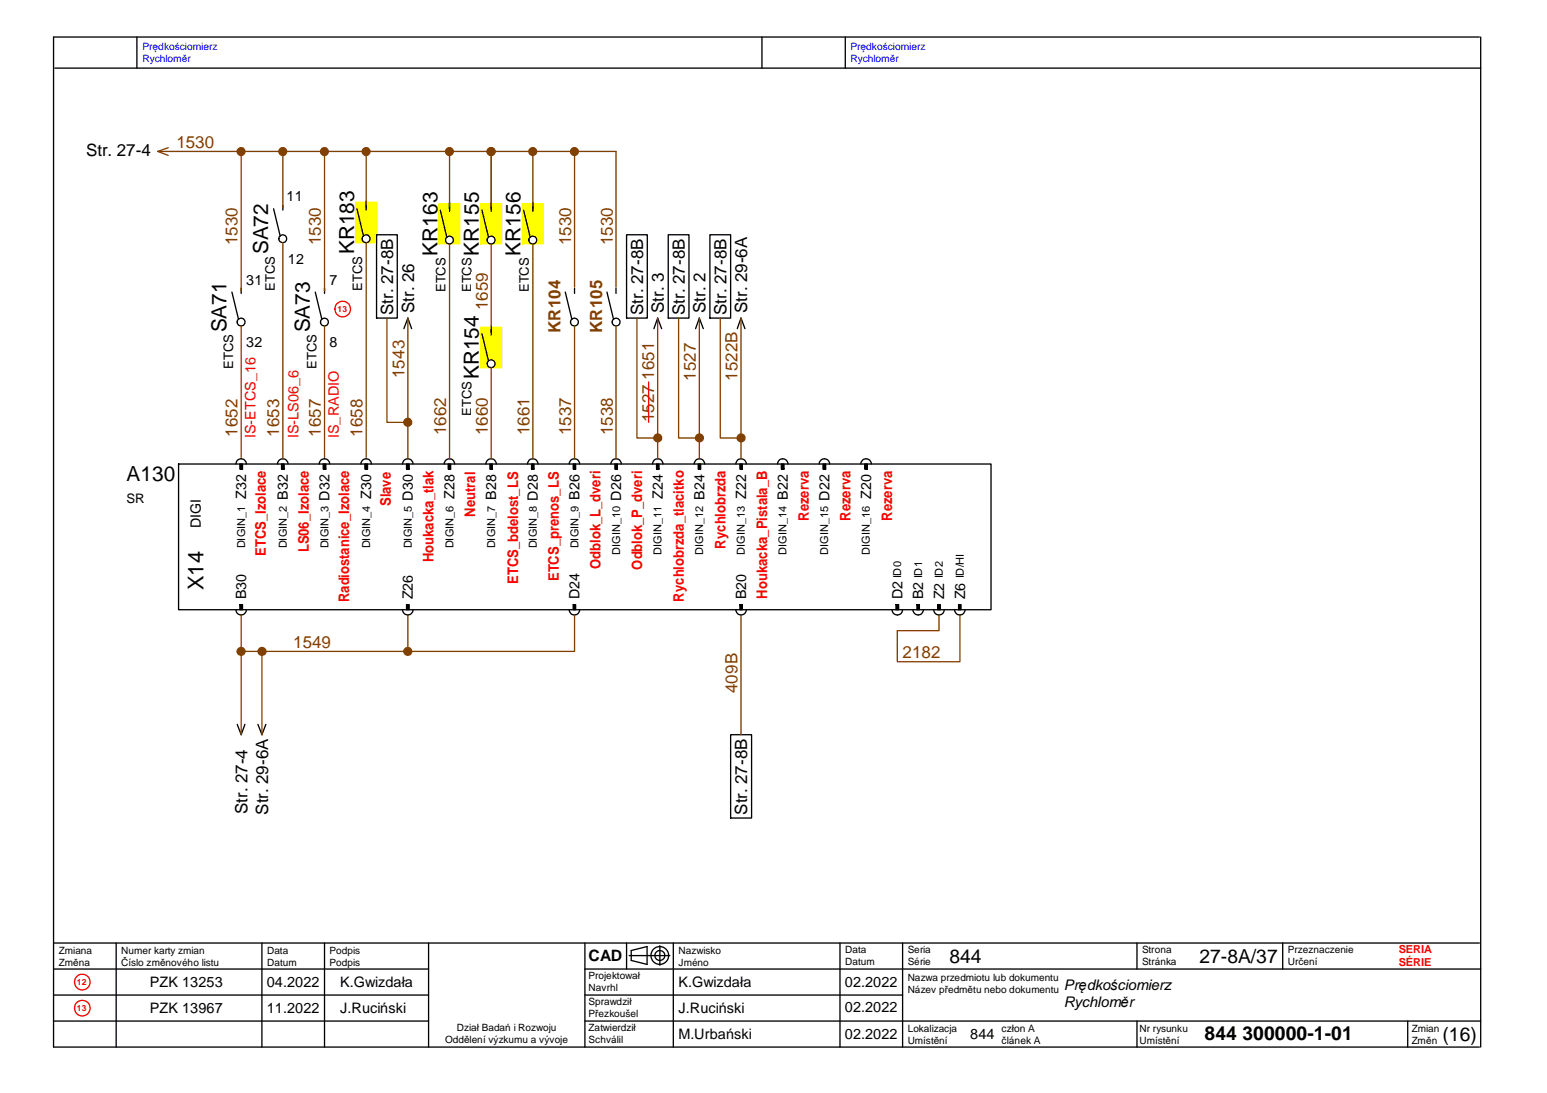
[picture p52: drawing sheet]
<svg xmlns="http://www.w3.org/2000/svg" width="297mm" height="210mm" viewBox="0 0 297 210" stroke-linecap="round" stroke-linejoin="round" font-family="sans-serif">
<defs><g id="words">
<text font-size="4.2" x="39.1" y="113.3" transform="rotate(-90 39.1 113.3)">X14</text>
<g font-size="4">
<text x="51.5" y="48.9" transform="rotate(-90 51.5 48.9)">SA72</text>
<text x="68" y="48.9" transform="rotate(-90 68 48.9)">KR183</text>
<text x="84" y="49.1" transform="rotate(-90 84 49.1)">KR163</text>
<text x="91.9" y="49.1" transform="rotate(-90 91.9 49.1)">KR155</text>
<text x="99.9" y="49.1" transform="rotate(-90 99.9 49.1)">KR156</text>
<text x="43.5" y="63.8" transform="rotate(-90 43.5 63.8)">SA71</text>
<text x="59.5" y="63.8" transform="rotate(-90 59.5 63.8)">SA73</text>
<text x="91.9" y="72.9" transform="rotate(-90 91.9 72.9)">KR154</text>
<text x="24.3" y="92.3">A130</text>
</g>
<g font-size="3.7">
<text x="182.3" y="184.9">844</text>
<text x="230.3" y="184.9">27-8A/37</text>
<text x="231.3" y="199.8">844 300000-1-01</text>
<text x="277" y="199.9">(16)</text>
</g>
<g font-size="3.3" fill="#804000">
<text x="33.9" y="28.4">1530</text>
<text x="45.6" y="47.1" transform="rotate(-90 45.6 47.1)">1530</text>
<text x="61.6" y="47.1" transform="rotate(-90 61.6 47.1)">1530</text>
<text x="109.6" y="47.1" transform="rotate(-90 109.6 47.1)">1530</text>
<text x="117.6" y="47.1" transform="rotate(-90 117.6 47.1)">1530</text>
<text x="93.6" y="59.6" transform="rotate(-90 93.6 59.6)">1659</text>
<text x="77.6" y="72.6" transform="rotate(-90 77.6 72.6)">1543</text>
<text x="133.6" y="73.1" transform="rotate(-90 133.6 73.1)">1527</text>
<text x="141.6" y="73.1" transform="rotate(-90 141.6 73.1)">1522B</text>
<text x="45.6" y="83.9" transform="rotate(-90 45.6 83.9)">1652</text>
<text x="53.6" y="83.9" transform="rotate(-90 53.6 83.9)">1653</text>
<text x="61.6" y="83.9" transform="rotate(-90 61.6 83.9)">1657</text>
<text x="69.6" y="83.9" transform="rotate(-90 69.6 83.9)">1658</text>
<text x="85.6" y="83.6" transform="rotate(-90 85.6 83.6)">1662</text>
<text x="93.6" y="83.6" transform="rotate(-90 93.6 83.6)">1660</text>
<text x="101.6" y="83.6" transform="rotate(-90 101.6 83.6)">1661</text>
<text x="109.6" y="83.6" transform="rotate(-90 109.6 83.6)">1537</text>
<text x="117.6" y="83.6" transform="rotate(-90 117.6 83.6)">1538</text>
<text x="125.6" y="81.1" transform="rotate(-90 125.6 81.1)">1527 1651</text>
<text x="56.3" y="124.4">1549</text>
<text x="173.3" y="126.4">2182</text>
<text x="141.6" y="133.1" transform="rotate(-90 141.6 133.1)">409B</text>
</g>
<g font-size="3.3">
<text x="16.5" y="30">Str. 27-4</text>
<text x="75.5" y="60.5" transform="rotate(-90 75.5 60.5)">Str. 27-8B</text>
<text x="79.5" y="60.1" transform="rotate(-90 79.5 60.1)">Str. 26</text>
<text x="123.5" y="60.5" transform="rotate(-90 123.5 60.5)">Str. 27-8B</text>
<text x="127.5" y="60.1" transform="rotate(-90 127.5 60.1)">Str. 3</text>
<text x="131.5" y="60.5" transform="rotate(-90 131.5 60.5)">Str. 27-8B</text>
<text x="135.5" y="60.1" transform="rotate(-90 135.5 60.1)">Str. 2</text>
<text x="139.5" y="60.5" transform="rotate(-90 139.5 60.5)">Str. 27-8B</text>
<text x="143.5" y="60.1" transform="rotate(-90 143.5 60.1)">Str. 29-6A</text>
<text x="47.5" y="156.3" transform="rotate(-90 47.5 156.3)">Str. 27-4</text>
<text x="51.5" y="156.5" transform="rotate(-90 51.5 156.5)">Str. 29-6A</text>
<text x="143.5" y="156.5" transform="rotate(-90 143.5 156.5)">Str. 27-8B</text>
</g>
<g font-size="3.2" fill="#804000">
<text x="107.7" y="63.9" transform="rotate(-90 107.7 63.9)">KR104</text>
<text x="115.7" y="63.9" transform="rotate(-90 115.7 63.9)">KR105</text>
</g>
<text font-size="3" x="113" y="184.6">CAD</text>
<g font-size="2.8" fill="#d50000">
<text x="49.1" y="84.1" transform="rotate(-90 49.1 84.1)">IS-ETCS_16</text>
<text x="57.3" y="84.1" transform="rotate(-90 57.3 84.1)">IS-LS06_6</text>
<text x="65.1" y="84.1" transform="rotate(-90 65.1 84.1)">IS_RADIO</text>
</g>
<g font-size="2.8" fill="#f00">
<text x="75.1" y="97.2" transform="rotate(-90 75.1 97.2)">Slave</text>
<text x="91.3" y="99.3" transform="rotate(-90 91.3 99.3)">Neutral</text>
<text x="155.3" y="100" transform="rotate(-90 155.3 100)">Rezerva</text>
<text x="163.3" y="100" transform="rotate(-90 163.3 100)">Rezerva</text>
<text x="171.3" y="100" transform="rotate(-90 171.3 100)">Rezerva</text>
<text x="51.1" y="106.8" transform="rotate(-90 51.1 106.8)">ETCS_Izolace</text>
<text x="59.3" y="106.1" transform="rotate(-90 59.3 106.1)">LS06_Izolace</text>
<text x="83.3" y="107.9" transform="rotate(-90 83.3 107.9)">Houkacka_tlak</text>
<text x="139.3" y="105.4" transform="rotate(-90 139.3 105.4)">Rychlobrzda</text>
<text x="99.5" y="112.1" transform="rotate(-90 99.5 112.1)">ETCS_bdelost_LS</text>
<text x="107.3" y="111.6" transform="rotate(-90 107.3 111.6)">ETCS_prenos_LS</text>
<text x="115.3" y="109.2" transform="rotate(-90 115.3 109.2)">Odblok_L_dveri</text>
<text x="123.3" y="109.4" transform="rotate(-90 123.3 109.4)">Odblok_P_dveri</text>
<text x="67.1" y="115.7" transform="rotate(-90 67.1 115.7)">Radiostanice_Izolace</text>
<text x="131.3" y="115.5" transform="rotate(-90 131.3 115.5)">Rychlobrzda_tlacitko</text>
<text x="147.3" y="115" transform="rotate(-90 147.3 115)">Houkacka_Pistala_B</text>
</g>
<g font-size="2.8">
<text x="28.8" y="189.6">PZK 13253</text>
<text x="51.2" y="189.6">04.2022</text>
<text x="65.3" y="189.6">K.Gwizdała</text>
<text x="130.3" y="189.6">K.Gwizdała</text>
<text x="162.2" y="189.6">02.2022</text>
<text x="204.3" y="190.2">Prędkościomierz</text>
<text x="28.8" y="194.6">PZK 13967</text>
<text x="51.2" y="194.6">11.2022</text>
<text x="65.3" y="194.6">J.Ruciński</text>
<text x="130.3" y="194.6">J.Ruciński</text>
<text x="162.2" y="194.4">02.2022</text>
<text x="204.3" y="193.5">Rychloměr</text>
<text x="130.3" y="199.6">M.Urbański</text>
<text x="162.2" y="199.6">02.2022</text>
<text x="186.3" y="199.6">844</text>
</g>
<g font-size="2.7">
<text x="55" y="38.7">11</text>
<text x="55.3" y="50.7">12</text>
<text x="47.3" y="54.7">31</text>
<text x="63.3" y="54.7">7</text>
<text x="47.3" y="66.7">32</text>
<text x="63.3" y="66.7">8</text>
<text x="47.3" y="95.8" transform="rotate(-90 47.3 95.8)">Z32</text>
<text x="71.3" y="95.8" transform="rotate(-90 71.3 95.8)">Z30</text>
<text x="87.3" y="95.8" transform="rotate(-90 87.3 95.8)">Z28</text>
<text x="127.3" y="95.8" transform="rotate(-90 127.3 95.8)">Z24</text>
<text x="143.3" y="95.8" transform="rotate(-90 143.3 95.8)">Z22</text>
<text x="167.3" y="95.8" transform="rotate(-90 167.3 95.8)">Z20</text>
<text x="38.6" y="101.4" transform="rotate(-90 38.6 101.4)">DIGI</text>
<text x="55.3" y="96" transform="rotate(-90 55.3 96)">B32</text>
<text x="63.3" y="96.2" transform="rotate(-90 63.3 96.2)">D32</text>
<text x="79.3" y="96.2" transform="rotate(-90 79.3 96.2)">D30</text>
<text x="95.3" y="96" transform="rotate(-90 95.3 96)">B28</text>
<text x="103.3" y="96.2" transform="rotate(-90 103.3 96.2)">D28</text>
<text x="111.3" y="96" transform="rotate(-90 111.3 96)">B26</text>
<text x="119.3" y="96.2" transform="rotate(-90 119.3 96.2)">D26</text>
<text x="135.3" y="96" transform="rotate(-90 135.3 96)">B24</text>
<text x="151.3" y="96" transform="rotate(-90 151.3 96)">B22</text>
<text x="159.3" y="96.2" transform="rotate(-90 159.3 96.2)">D22</text>
<text x="47.3" y="115.1" transform="rotate(-90 47.3 115.1)">B30</text>
<text x="79.3" y="115.1" transform="rotate(-90 79.3 115.1)">Z26</text>
<text x="111.3" y="115.1" transform="rotate(-90 111.3 115.1)">D24</text>
<text x="143.3" y="115.1" transform="rotate(-90 143.3 115.1)">B20</text>
<text x="173.3" y="115.1" transform="rotate(-90 173.3 115.1)">D2</text>
<text x="177.3" y="115.1" transform="rotate(-90 177.3 115.1)">B2</text>
<text x="181.3" y="115.1" transform="rotate(-90 181.3 115.1)">Z2</text>
<text x="185.3" y="115.1" transform="rotate(-90 185.3 115.1)">Z6</text>
</g>
<g font-size="2.5">
<text x="52.8" y="55.8" transform="rotate(-90 52.8 55.8)">ETCS</text>
<text x="69.5" y="55.8" transform="rotate(-90 69.5 55.8)">ETCS</text>
<text x="85.5" y="56.1" transform="rotate(-90 85.5 56.1)">ETCS</text>
<text x="90.5" y="56.1" transform="rotate(-90 90.5 56.1)">ETCS</text>
<text x="101.5" y="56.1" transform="rotate(-90 101.5 56.1)">ETCS</text>
<text x="44.8" y="70.9" transform="rotate(-90 44.8 70.9)">ETCS</text>
<text x="60.8" y="70.9" transform="rotate(-90 60.8 70.9)">ETCS</text>
<text x="90.5" y="79.8" transform="rotate(-90 90.5 79.8)">ETCS</text>
<text x="24.3" y="96.6">SR</text>
</g>
<g font-size="2.1">
<text x="47.1" y="105.3" transform="rotate(-90 47.1 105.3)">DIGIN_1</text>
<text x="55.1" y="105.3" transform="rotate(-90 55.1 105.3)">DIGIN_2</text>
<text x="63.1" y="105.3" transform="rotate(-90 63.1 105.3)">DIGIN_3</text>
<text x="71.1" y="105.3" transform="rotate(-90 71.1 105.3)">DIGIN_4</text>
<text x="79.1" y="105.3" transform="rotate(-90 79.1 105.3)">DIGIN_5</text>
<text x="87.1" y="105.3" transform="rotate(-90 87.1 105.3)">DIGIN_6</text>
<text x="95.1" y="105.3" transform="rotate(-90 95.1 105.3)">DIGIN_7</text>
<text x="103.1" y="105.3" transform="rotate(-90 103.1 105.3)">DIGIN_8</text>
<text x="111.1" y="105.3" transform="rotate(-90 111.1 105.3)">DIGIN_9</text>
<text x="119.1" y="106.5" transform="rotate(-90 119.1 106.5)">DIGIN_10</text>
<text x="127" y="106.5" transform="rotate(-90 127 106.5)">DIGIN_11</text>
<text x="135" y="106.5" transform="rotate(-90 135 106.5)">DIGIN_12</text>
<text x="143" y="106.5" transform="rotate(-90 143 106.5)">DIGIN_13</text>
<text x="151" y="106.5" transform="rotate(-90 151 106.5)">DIGIN_14</text>
<text x="159" y="106.5" transform="rotate(-90 159 106.5)">DIGIN_15</text>
<text x="167" y="106.5" transform="rotate(-90 167 106.5)">DIGIN_16</text>
<text x="173.1" y="111.1" transform="rotate(-90 173.1 111.1)">ID0</text>
<text x="177.1" y="111.1" transform="rotate(-90 177.1 111.1)">ID1</text>
<text x="181.1" y="111.1" transform="rotate(-90 181.1 111.1)">ID2</text>
<text x="185.1" y="111.1" transform="rotate(-90 185.1 111.1)">ID/HI</text>
</g>
<g font-size="2.1" fill="#f00">
<text x="268.6" y="183">SERIA</text>
<text x="268.6" y="185.5">SÉRIE</text>
</g>
<g font-size="2" fill="#00f">
<text x="27.3" y="12">Rychloměr</text>
<text x="27.3" y="9.7">Prędkościomierz</text>
<text x="163.3" y="12">Rychloměr</text>
<text x="163.3" y="9.7">Prędkościomierz</text>
</g>
<g font-size="2">
<text x="192.3" y="198.2">człon A</text>
<text x="192.3" y="200.5">článek A</text>
</g>
<g font-size="1.9">
<text x="11.3" y="183.1">Zmiana</text>
<text x="11.3" y="185.4">Změna</text>
<text x="23.3" y="183.1">Numer karty zmian</text>
<text x="23.3" y="185.4">Číslo změnového listu</text>
<text x="51.3" y="183.1">Data</text>
<text x="51.3" y="185.4">Datum</text>
<text x="63.3" y="183.1">Podpis</text>
<text x="63.3" y="185.4">Podpis</text>
<text x="130.3" y="183.1">Nazwisko</text>
<text x="130.3" y="185.4">Jméno</text>
<text x="162.3" y="183.1">Data</text>
<text x="162.3" y="185.4">Datum</text>
<text x="174.3" y="183.1">Seria</text>
<text x="174.3" y="185.4">Série</text>
<text x="219.3" y="183.1">Strona</text>
<text x="219.3" y="185.4">Stránka</text>
<text x="247.3" y="183.1">Przeznaczenie</text>
<text x="247.3" y="185.4">Určení</text>
<text x="113" y="188.1">Projektował</text>
<text x="113" y="190.4">Navrhl</text>
<text x="174.3" y="188.4">Nazwa przedmiotu lub dokumentu</text>
<text x="174.3" y="190.7">Název předmětu nebo dokumentu</text>
<text x="113" y="193.1">Sprawdził</text>
<text x="113" y="195.4">Přezkoušel</text>
<text x="85.5" y="200.4">Oddělení výzkumu a vývoje</text>
<text x="87.7" y="198.1">Dział Badań i Rozwoju</text>
<text x="113" y="198.1">Zatwierdził</text>
<text x="113" y="200.4">Schválil</text>
<text x="174.3" y="198.2">Lokalizacja</text>
<text x="174.3" y="200.4">Umístění</text>
<text x="218.8" y="198.2">Nr rysunku</text>
<text x="218.8" y="200.4">Umístění</text>
<text x="271.1" y="198.2">Zmian</text>
<text x="271.1" y="200.4">Změn</text>
</g>
<g font-size="1.6" fill="#f00">
<text x="64.8" y="59.9">13</text>
<text x="14.8" y="189.1">12</text>
<text x="14.8" y="194.1">13</text>
</g>
</g></defs>
<path d="M10.5 13.1h273.8M26.3 7.1v6M146.3 7.1v6M162.3 7.1v6M284.1 7.1h-273.8v194h273.8M284.3 7.1v194M10.3 191.1h72M10.3 181.1h273.8M129.3 181.1v20M173.3 181.1v20" fill="none" stroke="#010101" stroke-width=".25"/>
<g fill="#fff">
<path d="M218.8 196.3h9.2v4.5h-9.2z" fill-rule="evenodd"/>
<path d="M113 186.3h9.9v4.5h-9.9z" fill-rule="evenodd"/>
<path d="M130.3 181.4h8.1v4.4h-8.1z" fill-rule="evenodd"/>
<path d="M113 191.3h9.6v4.5h-9.6z" fill-rule="evenodd"/>
</g>
<path d="M10.3 196.1h72M10.3 186.1h72" fill="none" stroke="#010101" stroke-width=".25"/>
<g fill="#fff">
<path d="M113 196.3h9.1v4.5h-9.1z" fill-rule="evenodd"/>
<path d="M130.3 186.9h14v3.2h-14z" fill-rule="evenodd"/>
<path d="M130.3 191.9h12.7v3.2h-12.7z" fill-rule="evenodd"/>
<path d="M130.3 196.9h14.1v3.3h-14.1z" fill-rule="evenodd"/>
</g>
<path d="M161.3 181.1v20" fill="none" stroke="#010101" stroke-width=".25"/>
<g fill="#fff">
<path d="M162.3 181.3h5.7v4.5h-5.7z" fill-rule="evenodd"/>
<path d="M11.3 181.4h6.4v4.4h-6.4z" fill-rule="evenodd"/>
</g>
<path d="M22.3 181.1v20M50.3 181.1v20" fill="none" stroke="#010101" stroke-width=".25"/>
<path d="M23.3 181.4h18.8v4.4h-18.8z" fill-rule="evenodd" fill="#fff"/>
<path d="M82.3 181.1v20" fill="none" stroke="#010101" stroke-width=".25"/>
<path d="M51.3 181.4h5.7v4.4h-5.7z" fill-rule="evenodd" fill="#fff"/>
<path d="M62.3 181.1v20" fill="none" stroke="#010101" stroke-width=".25"/>
<path d="M63.3 181.4h5.9v4.4h-5.9z" fill-rule="evenodd" fill="#fff"/>
<path d="M112.3 196.1h172M112.3 186.1h172M270.3 196.1v5" fill="none" stroke="#000" stroke-width=".25"/>
<path d="M112.3 181.1v20" fill="none" stroke="#010101" stroke-width=".25"/>
<g fill="#fff">
<path d="M271.1 196.3h5.2v4.5h-5.2z" fill-rule="evenodd"/>
<path d="M174.3 181.3h4.5v4.5h-4.5z" fill-rule="evenodd"/>
<path d="M182.3 181.4h6.2v4.2h-6.2z" fill-rule="evenodd"/>
<path d="M231.3 196.4h28.4v4.3h-28.4z" fill-rule="evenodd"/>
</g>
<path d="M218.3 196.1v5" fill="none" stroke="#000" stroke-width=".25"/>
<g fill="#fff">
<path d="M174.3 196.3h9.5v4.5h-9.5z" fill-rule="evenodd"/>
<path d="M186.3 197h4.7v3.2h-4.7z" fill-rule="evenodd"/>
<path d="M174.3 186.6h29.1v4.5h-29.1z" fill-rule="evenodd"/>
<path d="M162.2 186.9h10.2v3.2h-10.2z" fill-rule="evenodd"/>
</g>
<path d="M218.3 181.1v5" fill="none" stroke="#000" stroke-width=".25"/>
<g fill="#fff">
<path d="M219.3 181.3h6.6v4.5h-6.6z" fill-rule="evenodd"/>
<path d="M230.3 181.4h15.1v4.2h-15.1z" fill-rule="evenodd"/>
</g>
<path d="M246.3 181.1v5" fill="none" stroke="#000" stroke-width=".25"/>
<path d="M247.3 181.3h12.6v4.5h-12.6z" fill-rule="evenodd" fill="#fff"/>
<g fill="none" stroke="#000" stroke-width=".25">
<path d="M112.3 191.1h61M120.3 181.1v5M120.8 183.5h7.8M121.2 182.5l3-.7v3.4l-3-.8zM126.7 181.6v3.8"/>
<circle cx="126.7" cy="183.5" r="1.71"/>
<circle cx="126.7" cy="183.5" r=".94"/>
</g>
<g fill="#fff">
<path d="M162.2 191.8h10.2v3.1h-10.2z" fill-rule="evenodd"/>
<path d="M162.2 197h10.2v3.2h-10.2z" fill-rule="evenodd"/>
<path d="M192.3 196.3h7.5v4.6h-7.5z" fill-rule="evenodd"/>
<circle cx="15.8" cy="188.6" r="1.5"/>
</g>
<circle cx="15.8" cy="188.6" r="1.5" fill="none" stroke="#f00" stroke-width=".25"/>
<g fill="#fff">
<path d="M14.8 187.6h1.8v1.9h-1.8z" fill-rule="evenodd"/>
<path d="M28.8 187h14v3.2h-14z" fill-rule="evenodd"/>
<path d="M51.2 187h10.2v3.2h-10.2z" fill-rule="evenodd"/>
<path d="M65.3 187h14v3.2h-14z" fill-rule="evenodd"/>
<path d="M277 196.4h6.6v4.3h-6.6z" fill-rule="evenodd"/>
<circle cx="65.8" cy="59.3" r="1.49"/>
</g>
<circle cx="65.8" cy="59.3" r="1.49" fill="none" stroke="#f00" stroke-width=".25"/>
<g fill="#fff">
<path d="M64.8 58.3h1.8v1.9h-1.8z" fill-rule="evenodd"/>
<circle cx="15.8" cy="193.6" r="1.5"/>
</g>
<circle cx="15.8" cy="193.6" r="1.5" fill="none" stroke="#f00" stroke-width=".25"/>
<g fill="#fff">
<path d="M14.8 192.6h1.8v1.9h-1.8z" fill-rule="evenodd"/>
<path d="M65.3 192h12.7v3.2h-12.7z" fill-rule="evenodd"/>
<path d="M28.8 192h14v3.2h-14z" fill-rule="evenodd"/>
<path d="M51.2 192h10.2v3.2h-10.2z" fill-rule="evenodd"/>
<path d="M27.3 7.8h14.5v4.6h-14.5z" fill-rule="evenodd"/>
<path d="M163.3 7.8h14.5v4.6h-14.5z" fill-rule="evenodd"/>
<path d="M104.6 53.7h3.8v10.2h-3.8z" fill-rule="evenodd"/>
<path d="M112.6 53.7h3.8v10.2h-3.8z" fill-rule="evenodd"/>
</g>
<path d="M34.3 89.1h156v28h-156zM45.3 89.1a1 1 0 0 1 1-1 1 1 0 0 1 1 1M46.1 89.1h.5v1h-.5zM53.3 89.1a1 1 0 0 1 1-1 1 1 0 0 1 1 1M54.1 89.1h.5v1h-.5zM61.3 89.1a1 1 0 0 1 1-1 1 1 0 0 1 1 1M62.1 89.1h.5v1h-.5zM69.3 89.1a1 1 0 0 1 1-1 1 1 0 0 1 1 1M70.1 89.1h.5v1h-.5z" fill="none" stroke="#000" stroke-width=".25"/>
<g fill="#000">
<path d="M46.1 89.1h.5v1h-.5z" fill-rule="evenodd"/>
<path d="M54.1 89.1h.5v1h-.5z" fill-rule="evenodd"/>
<path d="M62.1 89.1h.5v1h-.5z" fill-rule="evenodd"/>
<path d="M70.1 89.1h.5v1h-.5z" fill-rule="evenodd"/>
</g>
<path d="M36 95.8h3.1v5.5h-3.1z" fill-rule="evenodd" fill="#fff"/>
<path d="M46.1 116.1h.5v1h-.5z" fill-rule="evenodd" fill="#000"/>
<path d="M45.3 117.1a1 1 0 0 0 1 1 1 1 0 0 0 1-1M46.1 116.1h.5v1h-.5z" fill="none" stroke="#000" stroke-width=".25"/>
<g fill="#fff">
<path d="M35.1 105.9h4.9v7.4h-4.9z" fill-rule="evenodd"/>
<path d="M44.7 91.1h3.2v4.7h-3.2z" fill-rule="evenodd"/>
<path d="M52.7 91.1h3.2v4.9h-3.2z" fill-rule="evenodd"/>
<path d="M60.7 91.1h3.2v5.1h-3.2z" fill-rule="evenodd"/>
<path d="M68.7 91.1h3.2v4.7h-3.2z" fill-rule="evenodd"/>
<path d="M44.7 110.2h3.2v4.9h-3.2z" fill-rule="evenodd"/>
<path d="M45.1 97.1h2.4v8.1h-2.4z" fill-rule="evenodd"/>
</g>
<g fill="#000">
<path d="M172 116.1h.5v1h-.5z" fill-rule="evenodd"/>
<path d="M176.1 116.1h.4v1h-.4z" fill-rule="evenodd"/>
<path d="M180 116.1h.5v1h-.5z" fill-rule="evenodd"/>
<path d="M184.1 116.1h.4v1h-.4z" fill-rule="evenodd"/>
</g>
<path d="M171.3 117.1a1.02 1.02 0 0 0 1 1 1.02 1.02 0 0 0 1-1M172 116.1h.5v1h-.5zM175.3 117.1a1 1 0 0 0 1 1 1 1 0 0 0 1-1M176.1 116.1h.4v1h-.4zM179.3 117.1a1.02 1.02 0 0 0 1 1 1.02 1.02 0 0 0 1-1M180 116.1h.5v1h-.5zM183.3 117.1a1 1 0 0 0 1 1 1 1 0 0 0 1-1M184.1 116.1h.4v1h-.4z" fill="none" stroke="#000" stroke-width=".25"/>
<g fill="#fff">
<path d="M170.7 111.5h3.2v3.6h-3.2z" fill-rule="evenodd"/>
<path d="M174.7 111.7h3.2v3.4h-3.2z" fill-rule="evenodd"/>
<path d="M178.7 111.9h3.2v3.2h-3.2z" fill-rule="evenodd"/>
<path d="M182.7 111.9h3.2v3.2h-3.2z" fill-rule="evenodd"/>
<path d="M53.1 97.1h2.4v8.1h-2.4z" fill-rule="evenodd"/>
<path d="M61.1 97.1h2.4v8.1h-2.4z" fill-rule="evenodd"/>
<path d="M69.1 97.1h2.4v8.1h-2.4z" fill-rule="evenodd"/>
</g>
<g fill="#000">
<path d="M78.1 89.1h.5v1h-.5z" fill-rule="evenodd"/>
<path d="M86.1 89.1h.4v1h-.4z" fill-rule="evenodd"/>
<path d="M94.1 89.1h.4v1h-.4z" fill-rule="evenodd"/>
<path d="M102.1 89.1h.4v1h-.4z" fill-rule="evenodd"/>
<path d="M78.1 116.1h.5v1h-.5z" fill-rule="evenodd"/>
</g>
<path d="M77.3 89.1a1 1 0 0 1 1-1 1 1 0 0 1 1 1M78.1 89.1h.5v1h-.5zM85.3 89.1a1 1 0 0 1 1-1 1 1 0 0 1 1 1M86.1 89.1h.4v1h-.4zM93.3 89.1a1 1 0 0 1 1-1 1 1 0 0 1 1 1M94.1 89.1h.4v1h-.4zM101.3 89.1a1 1 0 0 1 1-1 1 1 0 0 1 1 1M102.1 89.1h.4v1h-.4zM77.3 117.1a1 1 0 0 0 1 1 1 1 0 0 0 1-1M78.1 116.1h.5v1h-.5z" fill="none" stroke="#000" stroke-width=".25"/>
<g fill="#fff">
<path d="M76.7 91.1h3.2v5.1h-3.2z" fill-rule="evenodd"/>
<path d="M84.7 91.1h3.2v4.7h-3.2z" fill-rule="evenodd"/>
<path d="M92.7 91.1h3.2v4.9h-3.2z" fill-rule="evenodd"/>
<path d="M100.7 91.1h3.2v5.1h-3.2z" fill-rule="evenodd"/>
<path d="M76.7 110.4h3.2v4.7h-3.2z" fill-rule="evenodd"/>
<path d="M77.1 97.1h2.4v8.1h-2.4z" fill-rule="evenodd"/>
<path d="M85.1 97.1h2.4v8.1h-2.4z" fill-rule="evenodd"/>
<path d="M93.1 97.1h2.4v8.1h-2.4z" fill-rule="evenodd"/>
<path d="M101.1 97.1h2.4v8.1h-2.4z" fill-rule="evenodd"/>
</g>
<g fill="#000">
<path d="M110.1 89.1h.4v1h-.4z" fill-rule="evenodd"/>
<path d="M118.1 89.1h.4v1h-.4z" fill-rule="evenodd"/>
<path d="M110.1 116.1h.4v1h-.4z" fill-rule="evenodd"/>
</g>
<path d="M109.3 89.1a1 1 0 0 1 1-1 1 1 0 0 1 1 1M110.1 89.1h.4v1h-.4zM117.3 89.1a1 1 0 0 1 1-1 1 1 0 0 1 1 1M118.1 89.1h.4v1h-.4zM109.3 117.1a1 1 0 0 0 1 1 1 1 0 0 0 1-1M110.1 116.1h.4v1h-.4z" fill="none" stroke="#000" stroke-width=".25"/>
<g fill="#fff">
<path d="M108.7 91.1h3.2v4.9h-3.2z" fill-rule="evenodd"/>
<path d="M116.7 91.1h3.2v5.1h-3.2z" fill-rule="evenodd"/>
<path d="M108.7 110h3.2v5.1h-3.2z" fill-rule="evenodd"/>
<path d="M109.1 97.1h2.4v8.1h-2.4z" fill-rule="evenodd"/>
<path d="M117.1 97.1h2.4v9.2h-2.4z" fill-rule="evenodd"/>
<path d="M171.1 107.9h2.4v3.2h-2.4z" fill-rule="evenodd"/>
<path d="M175.1 107.9h2.4v3.2h-2.4z" fill-rule="evenodd"/>
<path d="M179.1 107.9h2.4v3.2h-2.4z" fill-rule="evenodd"/>
<path d="M183.1 106.4h2.4v4.7h-2.4z" fill-rule="evenodd"/>
</g>
<g fill="#000">
<path d="M126.1 89.1h.4v1h-.4z" fill-rule="evenodd"/>
<path d="M134.1 89.1h.4v1h-.4z" fill-rule="evenodd"/>
</g>
<path d="M125.3 89.1a1 1 0 0 1 1-1 1 1 0 0 1 1 1M126.1 89.1h.4v1h-.4zM133.3 89.1a1 1 0 0 1 1-1 1 1 0 0 1 1 1M134.1 89.1h.4v1h-.4z" fill="none" stroke="#000" stroke-width=".25"/>
<g fill="#fff">
<path d="M124.7 91.1h3.2v4.7h-3.2z" fill-rule="evenodd"/>
<path d="M132.7 91.1h3.2v4.9h-3.2z" fill-rule="evenodd"/>
<path d="M125.1 97.1h2.4v9.2h-2.4z" fill-rule="evenodd"/>
<path d="M133.1 97.1h2.4v9.2h-2.4z" fill-rule="evenodd"/>
</g>
<g fill="#000">
<path d="M142.1 89.1h.4v1h-.4z" fill-rule="evenodd"/>
<path d="M150 89.1h.5v1h-.5z" fill-rule="evenodd"/>
<path d="M142.1 116.1h.4v1h-.4z" fill-rule="evenodd"/>
</g>
<path d="M141.3 89.1a1 1 0 0 1 1-1 1 1 0 0 1 1 1M142.1 89.1h.4v1h-.4zM149.3 89.1a1 1 0 0 1 1-1 1 1 0 0 1 1 1M150 89.1h.5v1h-.5zM141.3 117.1a1 1 0 0 0 1 1 1 1 0 0 0 1-1M142.1 116.1h.4v1h-.4z" fill="none" stroke="#000" stroke-width=".25"/>
<g fill="#fff">
<path d="M140.7 91.1h3.2v4.7h-3.2z" fill-rule="evenodd"/>
<path d="M148.7 91.1h3.2v4.9h-3.2z" fill-rule="evenodd"/>
<path d="M140.7 110.2h3.2v4.9h-3.2z" fill-rule="evenodd"/>
<path d="M141.1 97.1h2.4v9.2h-2.4z" fill-rule="evenodd"/>
<path d="M149.1 97.1h2.4v9.2h-2.4z" fill-rule="evenodd"/>
</g>
<g fill="#000">
<path d="M158 89.1h.5v1h-.5z" fill-rule="evenodd"/>
<path d="M166 89.1h.5v1h-.5z" fill-rule="evenodd"/>
</g>
<path d="M157.3 89.1a1 1 0 0 1 1-1 1 1 0 0 1 1 1M158 89.1h.5v1h-.5zM165.3 89.1a1 1 0 0 1 1-1 1 1 0 0 1 1 1M166 89.1h.5v1h-.5z" fill="none" stroke="#000" stroke-width=".25"/>
<g fill="#fff">
<path d="M156.7 91.1h3.2v5.1h-3.2z" fill-rule="evenodd"/>
<path d="M164.7 91.1h3.2v4.7h-3.2z" fill-rule="evenodd"/>
<path d="M157.1 97.1h2.4v9.2h-2.4z" fill-rule="evenodd"/>
<path d="M165.1 97.1h2.4v9.2h-2.4z" fill-rule="evenodd"/>
<path d="M24.3 94.2h3.5v2.9h-3.5z" fill-rule="evenodd"/>
</g>
<path d="M77.6 63.1l.7-2 .7 2" fill="none" stroke="#000" stroke-width=".25"/>
<circle cx="46.3" cy="61.9" r=".75" fill="#fff"/>
<g fill="none" stroke="#000" stroke-width=".25">
<path d="M44.5 56.1l1.3 5.2M46.3 55.3v1"/>
<circle cx="46.3" cy="61.8" r=".76"/>
</g>
<g fill="#fff">
<path d="M42.5 64.3h2.8v6.6h-2.8z" fill-rule="evenodd"/>
<path d="M46.4 68.5h3.3v15.6h-3.3z" fill-rule="evenodd"/>
<circle cx="62.3" cy="61.9" r=".75"/>
</g>
<g fill="none" stroke="#000" stroke-width=".25">
<path d="M60.5 56.1l1.3 5.2M62.3 55.3v1"/>
<circle cx="62.3" cy="61.8" r=".76"/>
</g>
<g fill="#fff">
<path d="M58.4 64.3h2.9v6.6h-2.9z" fill-rule="evenodd"/>
<path d="M62.4 71.2h3.3v12.9h-3.3z" fill-rule="evenodd"/>
<circle cx="110.3" cy="61.9" r=".75"/>
</g>
<g fill="none" stroke="#000" stroke-width=".25">
<path d="M108.5 56.1l1.3 5.2M110.3 55.3v1"/>
<circle cx="110.3" cy="61.8" r=".74"/>
</g>
<circle cx="118.3" cy="61.9" r=".75" fill="#fff"/>
<g fill="none" stroke="#000" stroke-width=".25">
<path d="M116.5 56.1l1.3 5.2M118.3 55.3v1M120.3 45.1h4v16h-4zM128.3 45.1h4v16h-4zM125.6 63.1l.7-2 .7 2M133.6 63.1l.7-2 .7 2M49.5 139.1l.8 2 .8-2M140.3 141.1h4v16h-4z"/>
<circle cx="118.3" cy="61.8" r=".74"/>
</g>
<circle cx="54.3" cy="45.9" r=".75" fill="#fff"/>
<g fill="none" stroke="#000" stroke-width=".25">
<path d="M54.3 39.4v.9M52.5 40.1l1.3 5.2"/>
<circle cx="54.3" cy="45.8" r=".76"/>
</g>
<g fill="#fff">
<path d="M50.4 49.2h2.9v6.6h-2.9z" fill-rule="evenodd"/>
<path d="M54.7 70.9h3.2v13.2h-3.2z" fill-rule="evenodd"/>
</g>
<path d="M136.3 45.1h4v16h-4zM141.6 63.1l.7-2 .7 2M45.5 139.1l.8 2 .7-2" fill="none" stroke="#000" stroke-width=".25"/>
<path d="M68.3 38.9h4v7.7h-4z" fill-rule="evenodd" fill="#ff0"/>
<path d="M68.3 38.9h4v7.7h-4z" fill="none" stroke="#ff0" stroke-width=".25"/>
<circle cx="70.3" cy="45.9" r=".75" fill="#fff"/>
<g fill="none" stroke="#000" stroke-width=".25">
<path d="M70.3 38.6v1.7M68.5 40.1l1.3 5.2"/>
<circle cx="70.3" cy="45.8" r=".76"/>
</g>
<path d="M67.2 49.2h2.9v6.6h-2.9z" fill-rule="evenodd" fill="#fff"/>
<path d="M100.3 39.1h4v7.8h-4z" fill-rule="evenodd" fill="#ff0"/>
<path d="M100.3 39.1h4v7.8h-4z" fill="none" stroke="#ff0" stroke-width=".25"/>
<circle cx="102.3" cy="46.1" r=".75" fill="#fff"/>
<g fill="none" stroke="#000" stroke-width=".25">
<path d="M102.3 38.9v1.7M100.5 40.3l1.3 5.3"/>
<circle cx="102.3" cy="46.1" r=".74"/>
</g>
<path d="M99.2 49.5h2.9v6.6h-2.9z" fill-rule="evenodd" fill="#fff"/>
<path d="M92.3 39.1h4v7.8h-4z" fill-rule="evenodd" fill="#ff0"/>
<path d="M92.3 39.1h4v7.8h-4z" fill="none" stroke="#ff0" stroke-width=".25"/>
<circle cx="94.3" cy="46.1" r=".75" fill="#fff"/>
<g fill="none" stroke="#000" stroke-width=".25">
<path d="M94.3 38.9v1.7M92.5 40.3l1.3 5.3"/>
<circle cx="94.3" cy="46.1" r=".74"/>
</g>
<path d="M88.2 49.5h2.9v6.6h-2.9z" fill-rule="evenodd" fill="#fff"/>
<path d="M92.3 62.9h4v7.7h-4z" fill-rule="evenodd" fill="#ff0"/>
<path d="M92.3 62.9h4v7.7h-4z" fill="none" stroke="#ff0" stroke-width=".25"/>
<circle cx="94.3" cy="69.9" r=".75" fill="#fff"/>
<g fill="none" stroke="#000" stroke-width=".25">
<path d="M92.5 64.1l1.3 5.2M94.3 62.6v1.7"/>
<circle cx="94.3" cy="69.8" r=".74"/>
</g>
<path d="M88.2 73.2h2.9v6.6h-2.9z" fill-rule="evenodd" fill="#fff"/>
<path d="M72.3 45.1h4v16h-4z" fill="none" stroke="#000" stroke-width=".25"/>
<path d="M84.3 39.1h4v7.8h-4z" fill-rule="evenodd" fill="#ff0"/>
<path d="M84.3 39.1h4v7.8h-4z" fill="none" stroke="#ff0" stroke-width=".25"/>
<circle cx="86.3" cy="46.1" r=".75" fill="#fff"/>
<g fill="none" stroke="#000" stroke-width=".25">
<path d="M86.3 38.9v1.7M84.5 40.3l1.3 5.3"/>
<circle cx="86.3" cy="46.1" r=".74"/>
</g>
<path d="M83.2 49.5h2.9v6.6h-2.9z" fill-rule="evenodd" fill="#fff"/>
<path d="M46.3 125.1v16" fill="none" stroke="#804000" stroke-width=".25"/>
<path d="M56.3 121.4h7.3v3.7h-7.3z" fill-rule="evenodd" fill="#fff"/>
<path d="M46.3 118.1v7h32v-7M110.3 118.1v7h-32" fill="none" stroke="#804000" stroke-width=".25"/>
<circle cx="78.3" cy="125.1" r=".75" fill="#804000"/>
<circle cx="78.3" cy="125.1" r=".76" fill="none" stroke="#804000" stroke-width=".25"/>
<circle cx="46.3" cy="125.1" r=".75" fill="#804000"/>
<circle cx="46.3" cy="125.1" r=".76" fill="none" stroke="#804000" stroke-width=".25"/>
<path d="M74.6 65.3h3.7v7.3h-3.7z" fill-rule="evenodd" fill="#fff"/>
<path d="M74.3 61.1v20h3.3M78.3 61.1v27" fill="none" stroke="#804000" stroke-width=".25"/>
<circle cx="78.3" cy="81.1" r=".74" fill="#804000"/>
<circle cx="78.3" cy="81.1" r=".75" fill="none" stroke="#804000" stroke-width=".25"/>
<path d="M42.6 76.5h3.7v7.4h-3.7z" fill-rule="evenodd" fill="#fff"/>
<path d="M46.3 62.6v25.2" fill="none" stroke="#804000" stroke-width=".25"/>
<path d="M50.6 76.5h3.7v7.4h-3.7z" fill-rule="evenodd" fill="#fff"/>
<path d="M54.3 46.6v41.5" fill="none" stroke="#804000" stroke-width=".25"/>
<circle cx="54.3" cy="29.1" r=".74" fill="#804000"/>
<circle cx="54.3" cy="29.1" r=".75" fill="none" stroke="#804000" stroke-width=".25"/>
<path d="M33.9 25.4h7.2v3.7h-7.2z" fill-rule="evenodd" fill="#fff"/>
<path d="M95 29.1h23.3" fill="none" stroke="#804000" stroke-width=".25"/>
<path d="M33.9 25.4h7.2v3.7h-7.2z" fill-rule="evenodd" fill="#fff"/>
<path d="M30.3 29.1h63.3" fill="none" stroke="#804000" stroke-width=".25"/>
<circle cx="46.3" cy="29.1" r=".74" fill="#804000"/>
<circle cx="46.3" cy="29.1" r=".75" fill="none" stroke="#804000" stroke-width=".25"/>
<path d="M58.6 76.5h3.7v7.4h-3.7z" fill-rule="evenodd" fill="#fff"/>
<path d="M62.3 62.6v25.2" fill="none" stroke="#804000" stroke-width=".25"/>
<path d="M106.6 76.3h3.7v7.3h-3.7z" fill-rule="evenodd" fill="#fff"/>
<path d="M110.3 62.6v25.5" fill="none" stroke="#804000" stroke-width=".25"/>
<path d="M114.6 76.3h3.7v7.3h-3.7z" fill-rule="evenodd" fill="#fff"/>
<path d="M118.3 62.6v25.5" fill="none" stroke="#804000" stroke-width=".25"/>
<circle cx="110.3" cy="29.1" r=".74" fill="#804000"/>
<circle cx="110.3" cy="29.1" r=".74" fill="none" stroke="#804000" stroke-width=".25"/>
<path d="M122.6 65.6h3.7v15.5h-3.7z" fill-rule="evenodd" fill="#fff"/>
<path d="M122.3 61.1v23h4M126.3 61.1v27" fill="none" stroke="#804000" stroke-width=".25"/>
<circle cx="126.3" cy="84.1" r=".74" fill="#804000"/>
<circle cx="126.3" cy="84.1" r=".74" fill="none" stroke="#804000" stroke-width=".25"/>
<path d="M130.6 65.8h3.7v7.3h-3.7z" fill-rule="evenodd" fill="#fff"/>
<path d="M130.3 61.1v23h4M134.3 61.1v27" fill="none" stroke="#804000" stroke-width=".25"/>
<circle cx="134.3" cy="84.1" r=".74" fill="#804000"/>
<circle cx="134.3" cy="84.1" r=".74" fill="none" stroke="#804000" stroke-width=".25"/>
<path d="M106.6 39.8h3.7v7.3h-3.7z" fill-rule="evenodd" fill="#fff"/>
<path d="M110.3 29.8v25.3" fill="none" stroke="#804000" stroke-width=".25"/>
<path d="M114.6 39.8h3.7v7.3h-3.7z" fill-rule="evenodd" fill="#fff"/>
<path d="M118.3 29.1v26" fill="none" stroke="#804000" stroke-width=".25"/>
<path d="M58.6 39.8h3.7v7.3h-3.7z" fill-rule="evenodd" fill="#fff"/>
<path d="M62.3 29.8v26" fill="none" stroke="#804000" stroke-width=".25"/>
<path d="M42.6 39.8h3.7v7.3h-3.7z" fill-rule="evenodd" fill="#fff"/>
<path d="M46.3 29.8v26" fill="none" stroke="#804000" stroke-width=".25"/>
<circle cx="62.3" cy="29.1" r=".74" fill="#804000"/>
<g fill="none" stroke="#804000" stroke-width=".25">
<path d="M50.3 125.1v16"/>
<circle cx="62.3" cy="29.1" r=".75"/>
</g>
<circle cx="50.3" cy="125.1" r=".76" fill="#804000"/>
<g fill="none" stroke="#804000" stroke-width=".25">
<path d="M32.3 28.4l-2 .7 2 .7M54.3 29.1v10.7"/>
<circle cx="50.3" cy="125.1" r=".76"/>
</g>
<path d="M138.6 125.5h3.7v7.6h-3.7z" fill-rule="evenodd" fill="#fff"/>
<path d="M142.3 118.4v22.7" fill="none" stroke="#804000" stroke-width=".25"/>
<path d="M138.6 63.6h3.7v9.5h-3.7z" fill-rule="evenodd" fill="#fff"/>
<path d="M138.3 61.1v23h4M142.3 61.1v27" fill="none" stroke="#804000" stroke-width=".25"/>
<circle cx="142.3" cy="84.1" r=".74" fill="#804000"/>
<circle cx="142.3" cy="84.1" r=".74" fill="none" stroke="#804000" stroke-width=".25"/>
<path d="M66.6 76.5h3.7v7.4h-3.7z" fill-rule="evenodd" fill="#fff"/>
<path d="M70.3 29.8v9.6M70.3 46.6v41.2" fill="none" stroke="#804000" stroke-width=".25"/>
<circle cx="70.3" cy="29.1" r=".74" fill="#804000"/>
<circle cx="70.3" cy="29.1" r=".75" fill="none" stroke="#804000" stroke-width=".25"/>
<path d="M98.6 76.3h3.7v7.3h-3.7z" fill-rule="evenodd" fill="#fff"/>
<path d="M102.3 28.4v11.2M102.3 46.9v41.2" fill="none" stroke="#804000" stroke-width=".25"/>
<circle cx="102.3" cy="29.1" r=".74" fill="#804000"/>
<circle cx="102.3" cy="29.1" r=".74" fill="none" stroke="#804000" stroke-width=".25"/>
<path d="M90.6 76.3h3.7v7.3h-3.7z" fill-rule="evenodd" fill="#fff"/>
<path d="M94.3 28.4v11.2M94.3 70.6v17.5" fill="none" stroke="#804000" stroke-width=".25"/>
<path d="M90.6 52.3h3.7v7.3h-3.7z" fill-rule="evenodd" fill="#fff"/>
<path d="M94.3 46.9v15.7" fill="none" stroke="#804000" stroke-width=".25"/>
<circle cx="94.3" cy="29.1" r=".74" fill="#804000"/>
<circle cx="94.3" cy="29.1" r=".74" fill="none" stroke="#804000" stroke-width=".25"/>
<path d="M82.6 76.3h3.7v7.3h-3.7z" fill-rule="evenodd" fill="#fff"/>
<path d="M94.3 28.4v11.2M86.3 46.9v41.2" fill="none" stroke="#804000" stroke-width=".25"/>
<circle cx="94.3" cy="29.1" r=".74" fill="#804000"/>
<g fill="none" stroke="#804000" stroke-width=".25">
<path d="M86.3 28.4v11.2"/>
<circle cx="94.3" cy="29.1" r=".74"/>
</g>
<circle cx="86.3" cy="29.1" r=".74" fill="#804000"/>
<circle cx="86.3" cy="29.1" r=".74" fill="none" stroke="#804000" stroke-width=".25"/>
<path d="M173.3 123.4h7.3v3.7h-7.3z" fill-rule="evenodd" fill="#fff"/>
<path d="M180.3 118.1v3h-8v6h12v-9" fill="none" stroke="#804000" stroke-width=".25"/>
<path d="M124.5 73.4v7.7" fill="none" stroke="#f00" stroke-width=".25"/>
<use href="#words"/>
</svg>
